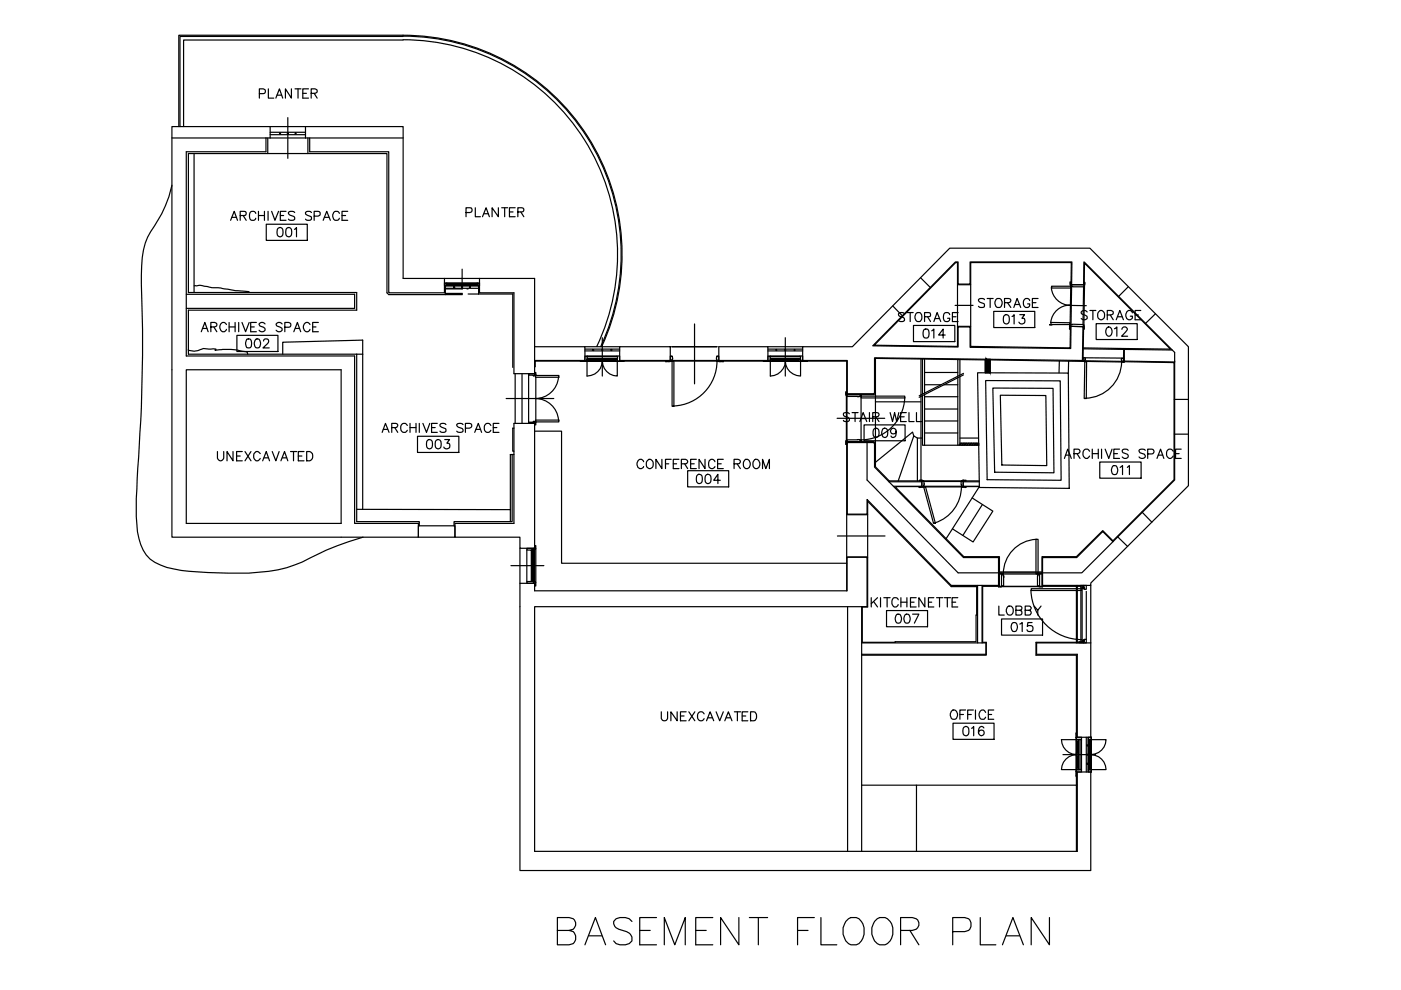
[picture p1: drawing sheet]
<svg xmlns="http://www.w3.org/2000/svg" width="297mm" height="210mm" viewBox="0 0 297 210" stroke-linecap="round" stroke-linejoin="round" font-family="sans-serif">
<!-- layer: 12-B$0$A-ANNO-TEXM -->
<g fill="none" stroke="#000" stroke-width=".25">
<path d="M118.2 197.3h2.4l.9-.3a1.42 1.42 0 0 0 0-2.2l-.9-.3h-2.4v5.8h2.4l.9-.2a1.58 1.58 0 0 0 .5-1.7 1.58 1.58 0 0 0-1.4-1.1M124.8 198.4h2.8M134 195.4a2.57 2.57 0 0 0-3.9 0 1.47 1.47 0 0 0 1.1 1.6l1.6 .5a1.68 1.68 0 0 1 1.2 2 2.57 2.57 0 0 1-3.9 0M135.6 197.3h2.3M139.2 194.5h-3.6v5.8h3.6M147.5 197.3h2.2M151.1 194.5h-3.6v5.8h3.6M156.7 194.5v5.8l-3.9-5.8v5.8M158.9 194.5h3.9M160.8 194.5v5.8M169.1 197.3h2.2M172.7 194.5h-3.6v5.8"/>
<path d="M174.1 194.5v5.8h3.3M179.9 194.8a2.19 2.19 0 0 1 3.3 1.9 3.2 3.2 0 0 1-1.7 3.6 2 2 0 0 1-2.4-1.4 3.3 3.3 0 0 1 .8-4.1zM185.4 195.4a2.03 2.03 0 0 1 2-.9 2.03 2.03 0 0 1 1.6 1.4 3.3 3.3 0 0 1-1.4 4.4 2 2 0 0 1-2.4-1.4 3.4 3.4 0 0 1 .2-3.5zM190.9 197.3h2.5l.8-.3a1.33 1.33 0 0 0 0-2.2l-.8-.3h-2.5v5.8M192.9 197.3l1.9 3M202 197.5h2.5l.9-.2a1.54 1.54 0 0 0 .5-1.7 1.54 1.54 0 0 0-1.4-1.1h-2.5v5.8M207.8 194.5v5.8h3.3M213.4 198.4h2.8M222.5 194.5v5.8l-3.9-5.8v5.8M124 200.3l2.2-5.8 2.2 5.8M140.8 200.3v-5.8l2.3 5.8 2.2-5.8v5.8M212.5 200.3l2.3-5.8 2.2 5.8"/>
</g>
<!-- layer: AE-FLOR-PATT-GRND -->
<path d="M36.4 39.3a26.1 26.1 0 0 1-4.5 9.8 16.3 16.3 0 0 0-1.9 9.2 388.1 388.1 0 0 1-.9 43.2l-.2 6.2a25.9 25.9 0 0 0 .9 7.8 6.7 6.7 0 0 0 4.2 4.3 28.9 28.9 0 0 0 10.1 1.6l4.2 .1a35.5 35.5 0 0 0 15.8-2.3l1.6-.9a55.1 55.1 0 0 1 11.3-4.4" fill="none" stroke="#000" stroke-width=".25"/>
<!-- layer: AE-WALL-PATT-CMU -->
<g fill="#000" stroke="#000" stroke-width=".21">
<path d="M209 76.2h.9zM209 76.2h.9v2.8z"/>
<path d="M209 79h.9zM209 76.2l.9 2.8h-.9z"/>
</g>
<g fill="none" stroke="#000" stroke-width=".25">
<path d="M209 78.5h.1M209 76.3h.1M209 78v.1M209.2 76.2h.1M209.2 78h.1M209.2 77.4l-.2 .3M209.4 77.3h.1M209.4 76.9l-.4 .4M209.4 79h.1M209.5 76.8h.1M209.5 78.5l-.5 .5M209.5 76.2l-.5 .6"/>
<path d="M209.6 78.4h.1M209.7 77.9l-.6 .5M209.7 77.8h.1M209.8 77.3l-.5 .5M209.9 77.2h.1M209.9 76.3l-.3 .3M209.9 76.8l-.5 .5M209.9 77.6h.1M209.9 78l-.2 .3M209.9 78.5l-.4 .3M209.9 78.9l-.1 .1"/>
</g>
<!-- layer: 0 -->
<path d="M204.3 79.5l-9.4 4.7M204.3 79.2l-9.4 4.7" fill="none" stroke="#000" stroke-width=".25"/>
<!-- layer: AE-FLOR-OVHD-____ -->
<g fill="none" stroke="#000" stroke-width=".25">
<path d="M36.4 29.3h20M65.7 29.3h19.8M195.2 58.9l2.1 2.1M36.4 78.4v35.5h35.9M39.5 78.4h32.8v32.6h-32.8zM113.6 80v9.1M142.4 73.5h9.6M142.4 76.6h9.6M142.4 76.4h9.6M189.3 64.9l2.1 2.1M203 60.4v8.8M205.8 60.4v8.8"/>
<path d="M227 61.1l-.1 7.8M227.2 60.7l-.1 8.2M229.7 73.8l8.6 .1M229.7 74l8.6 .1M229.7 60.7l-.1 8.2M229.9 60.7l-.1 8.2M230 76.6l7.9 .2M230 76.5l7.9 .1M230 75.9h7.9M239.2 60.8l-2.1 2.1M245 66.5l-2.2 2.1M179.5 84v9.3"/>
<path d="M179.6 84v9.3M182.6 84v9.3M185.6 83.4v10.6M209 80.7l15.8 .1 .2 21-15.7-.1zM210.5 82.3h12.8l.2 17.9-12.6-.1zM212.1 83.8l9.6 .1 .2 14.8-9.5-.1zM249 92.1h3M249 84.7h3M179.5 109v9.2M184 109v9.2M195.8 102h8.1M195.8 103.2h8.1"/>
<path d="M195.8 103.1h8.1M195.8 102.1h8.1M236.9 113.8l2.2 2.1M242.1 108.6l2.1 2.1M110.2 128.6v56h69.5M179.7 128.6v51.9M182.7 128.6h-69.4v51.9h69.4M211.9 121.3h9M211.9 121.5h9M212.7 124.4h7.4M212.7 124.3h7.4M212.7 121.7h7.4"/>
<path d="M228.2 124.1v12.2M228.4 124.1v12.2M229.4 125.3v10.5M230.3 125.4v10.2M231.3 124.1v12.1"/>
</g>
<!-- layer: AE-WALL-FNSH-PLLM -->
<path d="M56.8 29.3v3.3h-16.9v29.4h35.7v3.8h-35.7v9.3h35.7v35.5h13.3v.9M65.3 29.3v3.3h16.7v29.5l.4 .4h12v-1.9M109 96.4h-.4v14.2h-12.3v.9" fill="none" stroke="#000" stroke-width=".25"/>
<!-- layer: AE-CLNG-PROJ-CNTL -->
<g fill="none" stroke="#000" stroke-width=".25">
<path d="M61 24.9v8.7M127.7 71.6v8.1M147.3 68.7v12.7M195.3 76.1v25.9M195.6 76.1v7.4M196 79h7.1M196 76.2v7.2M202.5 64.7h3.8M203.1 76.2v3.5M203.5 76.2v3.3M226.4 64.7l3.9 .1M107.3 84.5h10.1"/>
<path d="M177.5 88.7h10.1M185.6 85.2h9.7M196 81.6h3.5M108.3 119.9h7M177.5 113.6h10.1M225.4 160h6.9"/>
</g>
<!-- layer: AE-WALL-FNSH-STIF -->
<g fill="none" stroke="#000" stroke-width=".25">
<path d="M85.4 7.5a46.5 46.5 0 0 1 42.2 66M85.4 8.4a45.5 45.5 0 0 1 41.1 65.1M85.5 7.5h-47.6v19.3M85.5 8.5h-46.6v18.3M41.1 32.6v29.4M56.8 32.6h8.5M57.3 26.8h7.5M57.3 29.3h7.5M94.2 59h7.5M39.9 74.3h.1M39.9 74.3a4.1 4.1 0 0 0 3.2-.4l2.7 .1-.2 .3 1.6-.2a19.2 19.2 0 0 1 5.2 .5l.1 .5M41.1 60.6h.3a8.6 8.6 0 0 1 3.6 .4l1.8 .1 3.2 .5 2.7 .2 .3 .2"/>
<path d="M76.9 75.1v32.9M94.4 62.5h3.6M99.3 62.3h2.2M124 73.5h7.4M162.8 73.5h7.4M224.6 76.6l-.1 2.4M226.6 76.6l-.1 2.5M108.6 96.4h-.4v14.2M113.3 91.4h5.8v28h60.4M203.5 92.9h4M110.2 116.2v7.5M231.4 156.7v6.6"/>
</g>
<!-- layer: AG-CONV-GRID-____ -->
<path d="M98 57.1v4.2M166.5 71.6v8.1" fill="none" stroke="#000" stroke-width=".25"/>
<!-- layer: AE-GLAZ-GARD-METL -->
<g fill="none" stroke="#000" stroke-width=".25">
<path d="M57.3 28h7.5M57.3 28.6h7.5M59.2 28.3l.2-.1 .1 .1-.1 .1zM60.9 28.3l.1-.1 .2 .1-.2 .1zM62.7 28.2l.1 .1-.1 .1-.2-.1zM94.4 60.6h7.1M94.4 61.1h7.1M96.3 60.7l.2 .2-.2 .1-.2-.1zM98 60.7l.1 .2-.1 .1-.1-.1zM99.6 60.7l.2 .2-.2 .1-.1-.1zM124 74h7.4M124 74.4h7.4"/>
<path d="M125.7 74.1l.2 .1-.2 .1-.1-.1zM127.7 74.1l.1 .1-.1 .1-.1-.1zM129.6 74.1l.2 .1-.2 .1-.1-.1zM162.8 74h7.4M162.8 74.4h7.4M164.6 74.1l.1 .1-.1 .1-.1-.1zM166.5 74.1l.1 .1-.1 .1-.1-.1zM168.5 74.1l.1 .1-.1 .1-.2-.1zM230.3 156.3v7.4M230.4 160l.1-.1 .1 .1-.1 .1zM230.4 158l.1-.1 .1 .1-.1 .2zM230.7 156.3v7.4"/>
<path d="M230.4 161.9l.1-.1 .1 .1-.1 .2z"/>
</g>
<!-- layer: AE-WALL-FNSH-STEB -->
<path d="M59.9 75.1v-2.5l17-.5v3h-1.3M75.6 108l32.6 .1M182.7 166.5h45.6M194.3 166.5v14" fill="none" stroke="#000" stroke-width=".25"/>
<!-- layer: AE-WALL-FNSH-PLCM -->
<g fill="none" stroke="#000" stroke-width=".25">
<path d="M112.1 79.5v10M123.1 76.6h-9.6v1.2h-.2M132.3 76.6h8.9M162.8 76.4v.2h-9.4M171.2 76.6h8.3v7.1M208.9 76.3v2.7M227.1 60.2v-4.5h-21.3v4.7h-2.8v-4.7h-.4l-17.2 17.5 17.6 .2v-4.2h2.8v4.2l21.1 .4v-4.5M229.7 69.4l-.1 7.2-19.7-.3M229.9 60.2v-4.4l18.3 18.2-9.9-.1-.1 2.8 10.7 .2v24.8l-12.9 13-2.2-2.2-5.6 5.5h-7.3v6.3h8.2M179.6 83.7h3M182.6 93.6h-3.1v15.4l.1 .1h4.2l.2-.1v-2.7l17.7 18.1h5.4v6M188.5 102h7"/>
<path d="M195.5 103.2h-5.3l-.3 .2 14.4 14.6h7.6v6.3h-3.6v11.9h.8v2.7h-26.4M204.2 103.2h3.4M204.2 102h3.4M179.5 125.3v-7.1l.1-.1h4.2l.2 .1v10.5h-1.2v7.5h7M228.7 136.2h-9.1v2.7h8.6v16.7M228.2 164.4v16.1"/>
</g>
<!-- layer: AE-WALL-FNSH-STIB -->
<path d="M85.4 7.7a46.3 46.3 0 0 1 42 65.8M85.5 7.7h-47.3v19.1M109.2 79.2v10.6M110.7 79.2v10.6M183.8 93.8v8l19.3 19.7h8.8M236 114.9l-6.6 6.6h-8.5" fill="none" stroke="#000" stroke-width=".25"/>
<!-- layer: AE-DOOR-CASE-WOOD -->
<g fill="none" stroke="#000" stroke-width=".25">
<path d="M226.9 60l.1 .6M112.1 79.2h1.2v.5h-.2v-.2h-1zM113.3 79h.3v.5h-.3zM113.5 79.6h5v.4h-5zM113.6 79.5h.1M118.4 80a4.9 4.9 0 0 1-4.9 4.5 4.9 4.9 0 0 1 4.9 4.5M141.6 76.6h-.2M142.1 75.5h.5v.7h-.2v.4h-.3zM142.1 76.6l-.6 .1M142.2 76.6h.1M142.4 76.5l-.2 .1M142.4 76.6h-1.2v.1h.2"/>
<path d="M142.4 76.6h.1M142.5 76.6h.4v9.5h-.4zM152 76.5a9.6 9.6 0 0 1-9.1 9.6M152 75.5h.4v1.1h-.4v-.4h-.1zM152.1 76.5l-.1 .1h1.4v.1h-.4M152.2 76.6h.1M152.3 76.6l.6 .1M152.9 76.6h.1M222.6 68.8l.5 .1zM222.8 68.4h4.1v.4h-4.1zM222.9 61a4.1 4.1 0 0 0 4 3.7M222.9 60.7h4.1v.4h-4.1z"/>
<path d="M226.8 69.1v.2M226.8 68.9h.1v.9h-.1v-.5M226.9 60v-.2h.2l-.1 .8M226.9 68.9h.1M226.9 69v.1M226.9 64.7a4.1 4.1 0 0 0-4.1 3.6M226.9 68.9h.4v-.2l2.3 .1 .1 .5-2.8-.1zM227 60.7h.4v.1h2.3l.2-.1v-.3h-2.8v.3M227 60.5v.1M229.5 76.6h.5zM229.7 75.8l.4 .1-.1 .7h-.4zM229.7 68.9v.1"/>
<path d="M229.8 69.1l.1 .3M229.8 68.9l-.1 .9h.2l-.1-.5M229.8 69.1h.1M229.9 60.6h.1M230 60.4l-.1 .1M230 60.1v.3M230 76.7h.4l-.1 7.8h-.4zM230 76.7h.1M230 60.1v-.2h-.1v.8M237.7 76.1l.6-.2-.1 .8h-.3zM237.8 76.7a7.8 7.8 0 0 1-7.7 7.7M237.9 76.7l.5 .1z"/>
<path d="M112.1 89.5h1v-.2h.2v.5h-1.2zM113.3 89.5h.3v.6h-.3zM113.5 89.1h5v.4h-5zM113.6 89.5h.1M179.3 83.7h.1M179.3 83.4v-.3h.2v.8M179.3 83.3v.2M179.3 83.4l.1 .2M179.4 93.5l-.1 .1M179.4 93.6l-.1 .2M179.4 83.8v.1M179.4 93.4h.1"/>
<path d="M179.5 93.4v.8h-.2v-.4M179.5 83.8v.1M179.5 93.5h.1M179.5 83.7h3v.3h-.3v.1h-2.6zM182.5 93.3v.3h-3l.1-.3 2.6-.1v.1h.4M182.5 83.7l.1 .3zM182.5 84h.1M182.5 93.3l.1 .3zM182.6 84h9.2v.4h-9.2zM191.8 84.3a9.3 9.3 0 0 1-9.3 9M195.1 101.8l.2 .1M195.2 101.8h-.3v.2h.9"/>
<path d="M195.3 101.8l.3 .1M195.3 103.3h-.2M195.5 102l.4 .1 .1 .7h-.2v.4h-.3zM195.5 103.2l-.2 .1M195.6 102h.1M195.6 103.2l-.1 .1M195.6 103.2h.1M195.7 101.9h-.1M195.8 103.2h-.9v.2h.3M195.8 103.2h.4l2.1 7.7-.4 .1zM195.8 103.2h.1M203.8 103.2a8 8 0 0 1-5.5 7.6"/>
<path d="M203.9 103.2h.3v-1.2l-.4 .1 .1 1.1M203.9 103.2h.1M204 101.9h-.1M204 103.2h.8v.2h-.3M204 103.2l.2 .1M204 102h.1M204.1 103.2l.2 .1M204.2 101.8l-.1 .1M204.3 101.8h-.2M204.4 101.9l.4-.1v.2h-.8M204.4 103.3h.1M219.6 114.3h.5v7.4h-.5z"/>
<path d="M219.7 114.4a7.3 7.3 0 0 0-7 7.3M212.2 121.5l.2 .1M212.2 121.6h-.3v.1h.8M212.3 121.7h.4v.4h.2l-.1 2.1-.1 .1h-.4zM212.4 121.6h.1M212.5 121.7h.1M212.5 124.4h-.8v-.1l1 .1M212.5 124.3h.1M212.6 121.7h-.1M218.6 125.2a10.8 10.8 0 0 0 10.8 10.4M218.6 124.8h10.8v.4h-10.8zM220.1 121.7h.3v2.6l-.4-.1v-2.1h.1z"/>
<path d="M220.1 121.6h.1M220.1 124.3h.1M220.2 121.7h-.1M220.2 124.4l.8-.1v.1h-.4M220.2 124.4h.2M220.2 121.7h.1M220.3 124.4h.2M220.4 121.6h-.1M220.5 121.5l-.2 .1M220.6 121.6h.3v.1h-.7M229.4 135.8l.5-.1v.4h-.5zM229.4 124.4h.5v.4h-.5z"/>
<path d="M229.4 124.8h.1M229.7 136.1h-1v.2h1M229.7 124.1h-.6v.3h.6M229.7 124.1h.6v.8h-.4v-.5h-.2zM229.9 135.6h.4v.7h-.6v-.2h.2z"/>
</g>
<!-- layer: AE-FLOR-STRS-STON -->
<path d="M193.7 92.4l-.2-.8-7.9 6.4M194.5 92.9l-.8-.5-3.3 9.6M195.6 92.9h-1.1v9.1" fill="none" stroke="#000" stroke-width=".25"/>
<!-- layer: AE-WALL-PRHT-CONC -->
<path d="M94.4 61.3h3.6M94.4 62.2h3.6M88.7 111.5h7.8v2.4h-7.8zM206.1 105.6l4.4 2.8-4.2 6.5-4.4-2.8M207.6 103.2l-7 11M208.3 107l-4.1 6.5M229.2 124.4v11.7" fill="none" stroke="#000" stroke-width=".25"/>
<!-- layer: AE-WALL-PRHT-CCMU -->
<path d="M209 76.2v2.8M209.9 76.2v2.8M188.5 102.2h7v.9h-6.1M207.6 102.2h-3.4v.9h3.4M207.3 124.1v12.2M208.2 124.1v12.2" fill="none" stroke="#000" stroke-width=".25"/>
<!-- layer: AE-FLOR-STRS-WOOD -->
<path d="M203.5 79.9v14.5h-.4v-14.3M196 83.7v10.7h-.4v-10.5M196 84.1h7.1M196 86.7h7.1M196 94.4h7.1M196 91.8h7.1M196 89.3h7.1M200.2 81.6h2.9M203.5 94.4h4M203.5 94h4" fill="none" stroke="#000" stroke-width=".25"/>
<!-- layer: AE-WALL-FNSH-TILS -->
<path d="M99 61.3h.3M101.5 60.6v1.7h7.2v15.6M109 90.8h-.3v4.9h.3M207.1 130.4h-.2v5.7h-17.1v.1" fill="none" stroke="#000" stroke-width=".25"/>
<!-- layer: AE-GLAZ-PRHT-WOOD -->
<g fill="none" stroke="#000" stroke-width=".25">
<path d="M94.7 60h6.5M94.6 60.1v.5h-.4v-.6h.5l-.1 .6h6.7l-.1-.6h.5v.6h-.4v-.5h-6.6M94.7 60.2h.4v.2l-.4 .1zM95.1 60.2h6.2M95.1 60.5h6.2M95.1 60.2h2.7M95.1 60.4h2.7M97.8 60.2h.2l.1 .2h-.3h.1zM98.1 60.2h2.7M98.1 60.4h2.7M100.8 60.2h.5v.3l-.5-.1h.1zM124 75.5h.6l-.1 .1v.4h.1l-.1 .6h-1.4h.9z"/>
<path d="M124.1 76.6h7.2h-.4v-1l-.1-.1h.6v1.1h.9h-1M124.5 76.2h.3l.2 .2-.5 .2zM124.5 76.6h.1M124.5 76.6v3.1a3.3 3.3 0 0 0 3.2-3.1M124.6 75.5h6.2M124.6 75.6h6.2M124.6 76.1h6.2M124.6 76h6.2M124.8 76.2h5.7M124.8 76.6h2.8M125 76.4h2.2M125 76.2h2.2"/>
<path d="M127.2 76.2h.5l.1 .4h-.5zM127.7 76.6h.1M127.7 76.2h.4v.4h-.4zM127.7 76.6a3.3 3.3 0 0 0 3.2 3.1v-3.1M127.8 76.6h2.7M128.1 76.4h2.3M128.1 76.2h2.3M130.5 76.2h.4v.4h-.4zM130.9 76.6h.1M162.8 75.5h.6l-.1 .1v1h-1.4h.9zM162.9 76.6h7.2h-.4v-.5h-.1l.1-.5-.1-.1h.6v1.1h1h-1.1M163.3 76.6h.1"/>
<path d="M163.3 76.2h.4v.4h-.4zM163.3 76.6v3.1a3.3 3.3 0 0 0 3.2-3.1M163.4 75.5h6.2M163.4 75.6h6.2M163.4 76.1h6.2M163.4 76h6.2M163.7 76.2h5.7M163.7 76.6h2.7M163.8 76.4h2.3M163.8 76.2h2.3M166.1 76.2h.4v.4h.1h-.5zM166.5 76.6h.1"/>
<path d="M166.5 76.2h.4l.1 .2-.5 .2zM166.5 76.6a3.3 3.3 0 0 0 3.2 3.1v-3.1M166.6 76.6h2.8M167 76.4h2.2M167 76.2h2.2M169.2 76.2h.5v.4h-.3zM169.7 76.6h.1M169.8 76.6h.1M111.7 116.6v6.7M112.6 116.6v6.6M112.8 116.6h.4l-.1 .5h-.3zM112.8 116.6v6.3"/>
<path d="M112.9 119.8l.1 .1 .1-.1v.3l-.1-.1-.1 .1zM112.9 117.1v2.7M113.1 117.1v2.7M113.2 116.6h-.4v.2l-.2-.2h-.9v-.4h1.5v.4h-.4v6.6M113.2 116.8v6.4M113.3 116.8v6.4M113.5 116.4l-.1 .1M113.5 116.4l.1-.7h-.3l-.1 1.1 .3-.3M113.6 116.3v7.2M112.8 123.3h.4v.4h-1.5v-.4h.9v-.1l.6 .1M112.8 122.9h.4v.3h-.4zM112.9 120.1v2.7"/>
<path d="M113.1 120.1v2.7M113.5 123.4l-.3-.2 .1 1h.3l-.1-.8M228.2 155.4v.9h1.1v.6l-.1-.1h-.4v.1l-.6-.1zM228.2 156.4v7.2v-.4h.5v-.1l.5 .1 .1-.1v.6h-1.1v.9v-1M228.2 156.8h.4l-.1 .5-.3-.1zM228.2 156.8h.1M228.2 160h.1M228.2 159.6l.3-.1 .1 .5h-.4v.1zM228.2 160h.4l-.1 .5-.3-.1zM228.2 156.8h-3.2a3.3 3.3 0 0 0 3.2 3.2M228.2 160a3.3 3.3 0 0 0-3.2 3.2h3.2M228.2 157.2v2.7"/>
<path d="M228.3 157.3v2.2M228.5 157.3v2.2M228.6 157.2v5.6M228.7 156.9v6.2M228.8 156.9v6.2M229.2 156.9v6.2M229.3 156.9v6.2M230.8 156.3h.6v.4l-.6 .2zM230.8 156.9v6.2M230.9 156.9v6.2M230.9 156.8h.4v.5h-.4zM230.9 159.5l.1 .1 .3-.1v.6l-.4-.1z"/>
<path d="M230.9 160h.4v.5l-.1-.1-.3 .1zM230.9 157.3v2.2M231 157.3v2.2M231.2 157.3v2.2M231.3 156.8h3.2a3.3 3.3 0 0 1-3.2 3.2M231.3 160a3.3 3.3 0 0 1 3.2 3.2h-3.2M231.3 157.3v2.2M231.3 156.8h.1M228.2 162.8h.4v.4h-.4zM228.2 163.2h.1M228.2 160.1v2.7M228.3 160.5v2.2"/>
<path d="M228.5 160.5v2.2M230.8 163.1l.6 .2v.4h-.6zM230.9 162.7h.4v.5h-.4zM230.9 160.5v2.2M231 160.5v2.2M231.2 160.5v2.2M231.3 160.5v2.2M231.3 163.2h.1"/>
</g>
<!-- layer: AE-GLAZ-PATT-GLAS -->
<g fill="none" stroke="#000" stroke-width=".25">
<path d="M95.1 60.3h2.8M95.1 60.4h2.8M98 60.3h2.9M98 60.4h2.9M124.8 76.4h2.5M124.8 76.3h2.5M128.1 76.4h2.4M128.1 76.3h2.4M163.7 76.4h2.4M163.7 76.3h2.4M166.9 76.4h2.5M166.9 76.3h2.5"/>
<path d="M113 117.1v2.8M113 120v2.9M228.4 157.2v2.4M228.5 157.2v2.4M228.4 160.4v2.4M228.5 160.4v2.4"/>
</g>
<!-- layer: AE-WALL-FNSH-PLUD -->
<path d="M208.9 76.3l-23.3-.3v7.4l-.3 .3h-2.7M182.6 93.6h2.7l.3 .4v5l2.9 3" fill="none" stroke="#000" stroke-width=".25"/>
<!-- layer: AE-FLOR-PATT-WOOD -->
<g fill="none" stroke="#000" stroke-width=".25">
<path d="M203.8 94l-.3 .2M204 94l-.5 .3M204.3 94l-.5 .4M204.5 94l-.5 .4M204.8 94l-.5 .4M205 94l-.5 .4M205.3 94l-.4 .4M205.5 94l-.5 .4M205.9 94l-.5 .4M206 94l-.4 .4M206.4 94l-.5 .4M206.6 94l-.5 .4"/>
<path d="M206.9 94l-.5 .4M207.1 94l-.5 .4M207.4 94l-.5 .4M207.5 94.4h.1M207.5 94l-.4 .4"/>
</g>
<!-- layer: AE-WALL-FNSH-STEF -->
<g fill="none" stroke="#000" stroke-width=".25">
<path d="M64.8 26.8h20.7v32.2h8.7v3.1h-11.6l-.2-.1v-29.8h-16.7v-2.9h-.9zM101.7 59h11.6v20.2h-4.3v-17.1h-7.3zM36.4 78.4v-51.6h20.9v2.5h-.9v2.9h-16.9v43.3h35.7v35.5h13.5v2.9h-16.4M39.5 62.4h35.7v3h-35.7M113.3 73.5h10.7v2.9h-10.7M131.4 73.5h10.7v2.9h-10.7zM152.4 73.5h10.4v2.9h-10.4zM170.2 73.5h10.5l20.7-20.9h29.7l20.9 20.9v29.5l-20.7 20.6v.5h-10.3v-5.9h7.3l5.5-5.5 2.2 2.2 13-13.1v-27.1l-19.1-19.2-.2 4.9h-2.5l.1-4.9h-21.6v4.7h-2.6v-4.7h-.5l-17.6 17.8 18.1 .3v-4.3h2.6v4.3l21.3 .3 .1-4.7 2.5 .1-.1 7.1-44.1-.5v7.4l-.2 .2h-5.6v-7.1h-9.4zM207.3 79l19.2 .1 .2 24.4-19.1-.1zM248.5 74.2l-10.1-.1v2.5l10.6 .2M249 76.8h.1M109 89.8h4.3v26.4h-3.1v-2.3h-13.7v-2.9h12.5z"/>
<path d="M179.6 93.8h5.6l.2 .3v4.9l18.9 19.2h7.4v5.9h-10l-17.9-18.2v3l-4.1 .1zM110.2 128.6v-4.9h3.1v1.6h66.3v-7l.1-.1h4.1v10.4h-1.1v51.9h45.7v-16.8h2.9v20.9h-51.6M182.7 136.3h26.3v2.4h-26.3M219.8 136.3h11.5v20h-2.9v-17.6h-8.6z"/>
</g>
<!-- layer: 73-3F$0$A-ANNO-TEXT -->
<g fill="none" stroke="#000" stroke-width=".25">
<path d="M55 19.9h.8a.51 .51 0 0 0 .5-.6 .51 .51 0 0 0-.5-.5h-.8v2M56.9 18.8v2h1.1M61.8 18.8v2l-1.3-2v2M62.5 18.8h1.3M63.2 18.8v2M64.2 19.8h.8M65.4 18.8h-1.2v2h1.2M66 19.8h.8l.4-.2v-.6l-.4-.2h-.8v2M66.6 19.8l.6 1M58.5 20.8l.7-2 .7 2M58.7 20.2h1M48.9 46.7l.8-1.9 .7 1.9"/>
<path d="M49.1 46.1h1M50.9 45.7l1.2-.1 .1-.3-.1-.4-1.2-.1v1.9M51.6 45.7l.6 1M54.2 45.3a.68 .68 0 0 0-.7-.5 .68 .68 0 0 0-.6 .7v.5a.69 .69 0 0 0 .5 .7 .69 .69 0 0 0 .8-.4M54.8 44.8v1.9M54.8 45.7h1.3M56.1 44.8v1.9M56.8 44.8v1.9M57.6 44.8l.7 1.9 .8-1.9M59.4 45.7h.7M60.6 44.8h-1.2v1.9h1.2M62.5 45.1a.79 .79 0 0 0-1.3 .2l.3 .3 .8 .3 .2 .6a.97 .97 0 0 1-1.3 0"/>
<path d="M66 45.1a.73 .73 0 0 0-1.2 .2l.4 .3 .8 .4v.5a.87 .87 0 0 1-1.2 0M66.6 45.8h.8l.4-.2v-.6l-.4-.2h-.8v1.9M68.5 46.7l.8-1.9 .7 1.9M68.8 46.1h.9M71.9 45.3a.72 .72 0 0 0-.8-.5 .72 .72 0 0 0-.6 .7v.5a.72 .72 0 0 0 .6 .7 .72 .72 0 0 0 .8-.4M72.5 45.7h.8M73.7 44.8h-1.2v1.9h1.2M98.8 45.1l1.1-.2 .2-.2-.2-.6-1.1-.1v2M100.8 44v2h1.1M102.3 46l.8-2 .7 2M102.6 45.3h.9M105.7 44v2l-1.4-2v2"/>
<path d="M106.4 44h1.2M107 44v2M108 44.9h.8M109.2 44h-1.2v2h1.2M109.8 44.9h.8a.44 .44 0 0 0 .5-.4 .44 .44 0 0 0-.5-.5h-.8v2M110.4 44.9l.7 1.1M42.7 70.3l.7-1.9 .7 1.9M42.9 69.6h1M44.7 69.3h.8l.4-.2v-.5l-.4-.2h-.8v1.9M45.3 69.3l.7 1M48 68.8a.72 .72 0 0 0-.8-.4 .72 .72 0 0 0-.6 .7v.5a.71 .71 0 0 0 .6 .7 .71 .71 0 0 0 .8-.5M48.6 68.4v1.9"/>
<path d="M48.6 69.3h1.2M49.8 68.4v1.9M50.6 68.4v1.9M51.3 68.4l.8 1.9 .7-1.9M53.1 69.3h.8M54.4 68.4h-1.3v1.9h1.3M56.2 68.7a.7 .7 0 0 0-.7-.4 .7 .7 0 0 0-.6 .5l.2 .3 1 .5 .1 .4a.76 .76 0 0 1-1.3 0M59.8 68.7a.7 .7 0 0 0-.7-.4 .7 .7 0 0 0-.6 .5l.2 .3 .7 .3a.45 .45 0 0 1 .4 .3 .45 .45 0 0 1-.2 .5 .75 .75 0 0 1-1.1-.2M60.4 69.4h.8a.51 .51 0 0 0 .5-.5 .51 .51 0 0 0-.5-.5h-.8v1.9M62.3 70.3l.8-1.9 .7 1.9M62.6 69.6h.9M65.7 68.8a.72 .72 0 0 0-.8-.4 .72 .72 0 0 0-.6 .7v.5a.71 .71 0 0 0 .6 .7 .71 .71 0 0 0 .8-.5"/>
<path d="M66.3 69.3h.7M67.5 68.4h-1.2v1.9h1.2M191.8 66.5a.73 .73 0 0 0-1.3 .2l.2 .3 .7 .3a.45 .45 0 0 1 .4 .5 .45 .45 0 0 1-.5 .4l-.6-.1-.2-.2M192.3 66.3h1.3M193 66.3v1.9M194.2 66.5a.71 .71 0 0 1 .8-.2 .71 .71 0 0 1 .5 .7v.5a.73 .73 0 0 1-.8 .7 .73 .73 0 0 1-.7-.7zM196 67.2l1.2-.1 .1-.3-.1-.5h-1.2v1.9M196.7 67.2l.6 1M198 68.2l.7-1.9 .8 1.9M198.2 67.5h.9M201.4 66.7a.69 .69 0 0 0-.9-.4 .69 .69 0 0 0-.5 .7v.5a.67 .67 0 0 0 .7 .7 .67 .67 0 0 0 .7-.7h-.5M201.9 67.2h.8"/>
<path d="M203.1 66.3h-1.2v1.9h1.2M208.7 63.5a.73 .73 0 0 0-1.2 .2l.3 .4 .8 .3 .1 .5a.87 .87 0 0 1-1.2 0M209.3 63.3h1.3M209.9 63.3v1.9M211.3 63.4a.94 .94 0 0 1 1.2 .4 .94 .94 0 0 1-.2 1.1 .75 .75 0 0 1-.9 .3 .75 .75 0 0 1-.5-.8v-.4zM213 64.2l1.1-.1a.47 .47 0 0 0 0-.7l-1.1-.1v1.9M213.6 64.2l.7 1M214.9 65.2l.7-1.9 .8 1.9M215.2 64.6h1M218.3 63.7a.68 .68 0 0 0-.8-.4 .68 .68 0 0 0-.5 .7 .86 .86 0 0 0 .1 .9 .86 .86 0 0 0 1 .2l.1-.2 .1-.5h-.4M218.9 64.2h.7M220.1 63.3h-1.2v1.9h1.2"/>
<path d="M230.5 66.1a.68 .68 0 0 0-.7-.3 .68 .68 0 0 0-.6 .5l.1 .2 1.1 .5 .1 .5a.87 .87 0 0 1-1.3 0M231.1 65.8h1.2M231.7 65.8v2M232.9 66.1a.69 .69 0 0 1 .8-.2 .69 .69 0 0 1 .5 .7 .8 .8 0 0 1-.3 1 .8 .8 0 0 1-1.1-.2l-.1-.8zM234.8 66.8h.8l.4-.2v-.6l-.4-.2h-.8v2M235.4 66.8l.6 1M236.7 67.8l.7-2 .8 2M237 67.2h.9M240.1 66.3a.65 .65 0 0 0-1-.3 1.02 1.02 0 0 0-.4 1.1 1.02 1.02 0 0 0 .9 .7 .58 .58 0 0 0 .5-.8h-.5M240.7 66.8h.7M241.9 65.8h-1.2v2h1.2M46.1 95.7v1.4a.67 .67 0 0 0 .7 .6 .67 .67 0 0 0 .6-.6v-1.4"/>
<path d="M49.4 95.7v2l-1.3-2v2M50.2 96.7h.7M51.4 95.7h-1.2v2h1.2M51.9 95.7l1.3 2M53.2 95.7l-1.3 2M55.2 96.2a.72 .72 0 0 0-.9-.5 .72 .72 0 0 0-.5 .8 .93 .93 0 0 0 .9 1.2l.5-.5M55.7 97.7l.8-2 .6 2M56 97.1h.9M57.7 95.7l.8 2 .7-2M59.6 97.7l.7-2 .7 2M59.9 97.1h.9M61.6 95.7h1.3"/>
<path d="M62.2 95.7v2M63.2 96.7h.8M64.5 95.7h-1.3v2h1.3M65 95.7a1.07 1.07 0 0 1 1.2 .5l.1 .3a1 1 0 0 1-.6 1.2h-.7zM81 91.7l.7-1.9 .8 1.9M81.3 91h.9M83.1 90.7l1-.1a.45 .45 0 0 0 .2-.5 .45 .45 0 0 0-.4-.3h-.8v1.9M83.7 90.7l.6 1M86.4 90.2a.72 .72 0 0 0-.8-.4 .72 .72 0 0 0-.6 .7 .86 .86 0 0 0 .1 .9 .86 .86 0 0 0 .9 .2l.4-.4M86.9 89.8v1.9M86.9 90.7h1.3M88.2 89.8v1.9"/>
<path d="M88.9 89.8v1.9M89.7 89.8l.7 1.9 .7-1.9M91.5 90.7h.8M92.7 89.8h-1.2v1.9h1.2M94.6 90a.73 .73 0 0 0-1.3 .2l.4 .4 .8 .3 .1 .5a.87 .87 0 0 1-1.3 0M98.2 90a.79 .79 0 0 0-1.4 .2l.4 .4 .8 .2 .2 .6a.97 .97 0 0 1-1.4 0M98.7 90.8l1.1-.1 .2-.6-.2-.3h-1.1v1.9M100.6 91.7l.8-1.9 .7 1.9M100.9 91h1M104.1 90.2a.72 .72 0 0 0-.8-.4 .72 .72 0 0 0-.6 .7 .86 .86 0 0 0 .1 .9 .86 .86 0 0 0 1 .2l.3-.4M104.6 90.7h.7M105.8 89.8h-1.2v1.9h1.2"/>
<path d="M136.5 97.9a.65 .65 0 0 0-1.1-.4 1.02 1.02 0 0 0-.3 1.1 1.02 1.02 0 0 0 .9 .8l.5-.5M137.2 97.7a.69 .69 0 0 1 .8-.3 .69 .69 0 0 1 .5 .7 .8 .8 0 0 1-.3 1.1 .8 .8 0 0 1-1.1-.3l-.1-.8zM140.3 97.4v2l-1.2-2v2M141.1 98.3h.7M142.3 97.4h-1.2v2M142.7 98.3h.7M144 97.4h-1.3v2h1.3M144.5 98.3h1.1a.47 .47 0 0 0 0-.8l-1.1-.1v2M145.2 98.3l.6 1.1M146.4 98.3h.8M147.6 97.4h-1.2v2h1.2M149.5 97.4v2l-1.3-2v2"/>
<path d="M151.6 97.9a.65 .65 0 0 0-1-.4 1.21 1.21 0 0 0 .1 1.9 .75 .75 0 0 0 .9-.5M152.1 98.3h.8M153.4 97.4h-1.3v2h1.3M155.6 98.3h1.2a.47 .47 0 0 0 0-.8l-1.2-.1v2M156.3 98.3l.7 1.1M157.9 97.5a.94 .94 0 0 1 1.2 .4 .94 .94 0 0 1-.2 1.2 .8 .8 0 0 1-1.1 .1 .8 .8 0 0 1-.2-1.1zM160 97.5a.94 .94 0 0 1 1.1 .4 .94 .94 0 0 1-.2 1.2 .8 .8 0 0 1-1 .1 .8 .8 0 0 1-.3-1.1zM161.7 99.4v-2l.7 2 .7-2v2M180.1 87.7a.87 .87 0 0 0-1.3 0l.1 .5 1.1 .4 .1 .5a.87 .87 0 0 1-1.3 0M180.7 87.5h1.2M181.3 87.5v1.9M182.3 89.4l.7-1.9 .8 1.9"/>
<path d="M182.6 88.8h.9M184.3 87.5v1.9M185 88.4l1.2-.1a.47 .47 0 0 0 0-.8h-1.2v1.9M185.7 88.4l.7 1M188.7 87.5l.5 1.9 .5-1.9 .4 1.9 .5-1.9M190.9 88.4h.8M192.2 87.5h-1.3v1.9h1.3M192.7 87.5v1.9h1.1M194.3 87.5v1.9h1.1M225.7 97.2l.7-2 .7 2M225.9 96.5h.9M227.7 96.2h.8l.4-.2a.45 .45 0 0 0 .1-.5 .45 .45 0 0 0-.5-.3h-.8v2"/>
<path d="M228.3 96.2l.7 1M231 95.7a.72 .72 0 0 0-.8-.5 .72 .72 0 0 0-.6 .8 .84 .84 0 0 0 .2 .9 .84 .84 0 0 0 .9 .2l.3-.4M231.6 95.2v2M231.6 96.2h1.3M232.9 95.2v2M233.6 95.2v2M234.3 95.2l.8 2 .7-2M236.2 96.2h.7M237.4 95.2h-1.2v2h1.2M239.2 95.5a.73 .73 0 0 0-1.3 .2l.2 .3 .7 .2a.45 .45 0 0 1 .4 .4 .45 .45 0 0 1-.2 .5 .75 .75 0 0 1-1.1-.2M242.8 95.5a.79 .79 0 0 0-1.3 .2l.2 .3 .9 .3a.47 .47 0 0 1 0 .8 .84 .84 0 0 1-1.1-.2M243.3 96.2h.9a.53 .53 0 0 0 .5-.3 .53 .53 0 0 0-.2-.6l-1.2-.1v2"/>
<path d="M245.3 97.2l.8-2 .7 2M245.6 96.5h.9M248.7 95.7a.72 .72 0 0 0-.8-.5 .72 .72 0 0 0-.6 .8 .84 .84 0 0 0 .2 .9 .84 .84 0 0 0 .9 .2l.3-.4M249.2 96.2h.8M250.4 95.2h-1.2v2h1.2M184.7 126.7v2M185.2 127.6l.9 1.1M186.1 126.7l-1.4 1.3M186.7 126.7v2M187.4 126.7h1.3M188.1 126.7v2M190.4 127.2a.69 .69 0 0 0-.8-.5 .69 .69 0 0 0-.5 .8v.4a.68 .68 0 0 0 .5 .8 .68 .68 0 0 0 .8-.5"/>
<path d="M191 126.7v2M191 127.7h1.3M192.3 126.7v2M193 127.7h.8M194.2 126.7h-1.2v2h1.2M196.1 126.7v2l-1.3-2v2M196.8 127.7h.7M198 126.7h-1.2v2h1.2M198.6 126.7h1.3M199.2 126.7v2M200.2 126.7h1.3M200.9 126.7v2"/>
<path d="M201.9 127.7h.7M203.1 126.7h-1.2v2h1.2M211.8 128.5v1.9h1.1M213.7 128.6l.2-.1a.72 .72 0 0 1 .9 .7 1.01 1.01 0 0 1-.5 1.2 1.01 1.01 0 0 1-.9-.7 1.01 1.01 0 0 1 .3-1.1zM215.4 129.4h.8a.44 .44 0 0 0 .5-.5 .44 .44 0 0 0-.5-.4h-.8v1.9h.8a.51 .51 0 0 0 .5-.5 .51 .51 0 0 0-.5-.5M217.4 129.4h.8l.3-.2a.39 .39 0 0 0-.1-.6l-1-.1v1.9l1-.1a.53 .53 0 0 0 .2-.5 .53 .53 0 0 0-.4-.4M219.3 128.5l.7 .9 .7-.9M220 129.4v1M140.2 150.9v1.4a.69 .69 0 0 0 .7 .5 .69 .69 0 0 0 .6-.5v-1.4M143.6 150.9v1.9l-1.4-1.9v1.9M144.3 151.8h.7M145.5 150.9h-1.2v1.9h1.2"/>
<path d="M146 150.9l1.3 1.9M147.3 150.9l-1.3 1.9M149.3 151.4a.72 .72 0 0 0-.8-.5 .72 .72 0 0 0-.6 .7 .96 .96 0 0 0 .6 1.2 .69 .69 0 0 0 .8-.4M149.8 152.8l.8-1.9 .7 1.9M150.1 152.2h.9M151.8 150.9l.8 1.9 .8-1.9M153.7 152.8l.7-1.9 .8 1.9M154 152.2h.9M155.7 150.9h1.3M156.3 150.9v1.9M157.4 151.8h.7M158.6 150.9h-1.2v1.9h1.2"/>
<path d="M159.1 150.9h.7a1.01 1.01 0 0 1 .6 1 1.01 1.01 0 0 1-.6 .9h-.7zM201.9 150.7a.94 .94 0 0 1 1.1 .4 .94 .94 0 0 1-.2 1.2 .75 .75 0 0 1-.8 .2 .75 .75 0 0 1-.5-.8v-.4zM203.5 151.5h.8M204.7 150.5h-1.2v2M205.2 151.5h.7M206.4 150.5h-1.2v2M206.8 150.5v2M209 151a.65 .65 0 0 0-1-.3 1.11 1.11 0 0 0 .2 1.8l.5-.1 .3-.3M209.5 151.5h.7M210.7 150.5h-1.2v2h1.2"/>
</g>
<!-- layer: 73-3F$0$A-FLOR-IDEN -->
<g fill="none" stroke="#000" stroke-width=".25">
<path d="M56.5 47.5h8.7v3.5h-8.7zM59 48.4a.6 .6 0 0 1 .9 .2 1.39 1.39 0 0 1-.4 1.6h-.2a1.24 1.24 0 0 1-.3-1.8zM60.8 48.4a.6 .6 0 0 1 1 .2 1.39 1.39 0 0 1-.5 1.6h-.1a1.24 1.24 0 0 1-.4-1.8zM62.4 48.6l.5-.4v2M50.2 71.1h8.7v3.4h-8.7zM52.3 71.9a.68 .68 0 0 1 1 .3v1.2a.61 .61 0 0 1-1.1 0 1.63 1.63 0 0 1 .1-1.5zM54.2 71.9a.63 .63 0 0 1 .9 .3 .92 .92 0 0 1 .2 1 .92 .92 0 0 1-.8 .6l-.3-.1a1.38 1.38 0 0 1 0-1.8zM55.9 72.3l.2-.4h.5l.3 .2 .1 .3-.3 .5-.9 .9h1.3M193.7 69h8.7v3.4h-8.7zM196 69.8a.68 .68 0 0 1 .9 .3l.1 .5a.8 .8 0 0 1-.7 1.1 1 1 0 0 1-.5-1.6zM197.5 70.1l.5-.3v1.9M200.4 71h-1.4l1-1.2v1.9"/>
<path d="M210.7 66h8.7v3.4h-8.7zM213 66.8a.6 .6 0 0 1 .9 .3 1.39 1.39 0 0 1-.4 1.6h-.2a1.24 1.24 0 0 1-.3-1.9zM214.6 67.1l.4-.4v2M216.2 66.7h1l-.5 .8a.61 .61 0 0 1 .6 .5 .61 .61 0 0 1-.5 .7h-.3l-.5-.4M232.4 68.6h8.7v3.4h-8.7zM234.8 69.4a.55 .55 0 0 1 .8 .3 1 1 0 0 1-.6 1.6 1.18 1.18 0 0 1-.2-1.9zM236.3 69.7l.5-.4v2M237.9 69.8l.4-.5h.3l.3 .2 .1 .4-1.2 1.4h1.3M88.5 92.5h8.8v3.4h-8.8zM90.7 93.3a.62 .62 0 0 1 .9 .3 1.31 1.31 0 0 1-.5 1.6h-.1a1.24 1.24 0 0 1-.3-1.9zM92.5 93.3a.62 .62 0 0 1 1 .3 1.31 1.31 0 0 1-.5 1.6h-.2a1.24 1.24 0 0 1-.3-1.9zM94.3 93.2h1l-.6 .8a.63 .63 0 0 1 .6 .8 .63 .63 0 0 1-1 .2l-.2-.2"/>
<path d="M145.8 99.8h8.7v3.4h-8.7zM183.2 90.1h8.7v3.4h-8.7zM185.4 90.9a.6 .6 0 0 1 .9 .3 1.39 1.39 0 0 1-.4 1.6h-.2a1.24 1.24 0 0 1-.3-1.9zM187.2 90.9a.6 .6 0 0 1 1 .3 1.39 1.39 0 0 1-.5 1.6h-.2a1.24 1.24 0 0 1-.3-1.9zM190 91.4a.6 .6 0 0 1-.9 .5 .6 .6 0 0 1-.1-.9 .6 .6 0 0 1 .9 .1 1.86 1.86 0 0 1-.2 1.5l-.5 .2-.3-.4M233.2 98h8.7v3.4h-8.7zM236 98.8a.63 .63 0 0 1 .9 .3 .92 .92 0 0 1 .1 1 .92 .92 0 0 1-.8 .5h-.2a1.38 1.38 0 0 1 0-1.8zM237.5 99.1l.5-.4v1.9M239 99.1l.5-.4v1.9M147.9 100.7a.62 .62 0 0 1 .9 .2 1.31 1.31 0 0 1-.5 1.6h-.2a1.3 1.3 0 0 1-.2-1.8zM149.7 100.7a.62 .62 0 0 1 1 .2 1.31 1.31 0 0 1-.5 1.6h-.2a1.3 1.3 0 0 1-.3-1.8zM152.7 101.8h-1.4l.9-1.2v1.9"/>
<path d="M188 129.5h8.7v3.4h-8.7zM190.1 130.3a.63 .63 0 0 1 .9 .3 .92 .92 0 0 1 .2 1 .92 .92 0 0 1-.8 .5h-.3a1.38 1.38 0 0 1 0-1.8zM192 130.3a.63 .63 0 0 1 .8 .3 .92 .92 0 0 1 .2 1 .92 .92 0 0 1-.8 .5h-.2a1.38 1.38 0 0 1 0-1.8zM193.5 130.2h1.3l-.9 1.9M212.3 131.2h8.7v3.5h-8.7zM214.7 132.1a.67 .67 0 0 1 .9 .2 1 1 0 0 1-.7 1.6 1.18 1.18 0 0 1-.2-1.8zM216.2 132.3l.5-.3v1.9M218.8 132h-.9l-.1 .8a.67 .67 0 0 1 1 0 .67 .67 0 0 1-.1 1 .67 .67 0 0 1-1-.3M202.1 153.3h8.7v3.5h-8.7zM204.4 154.2a.6 .6 0 0 1 1 .2 1.39 1.39 0 0 1-.5 1.6h-.2a1.24 1.24 0 0 1-.3-1.8zM206 154.4l.4-.4v2M208.6 154.3a.51 .51 0 0 0-.8-.1 1.08 1.08 0 0 0 .3 1.8 .62 .62 0 0 0 .6-.6 .62 .62 0 0 0-.6-.6 .62 .62 0 0 0-.6 .6"/>
</g>
</svg>
